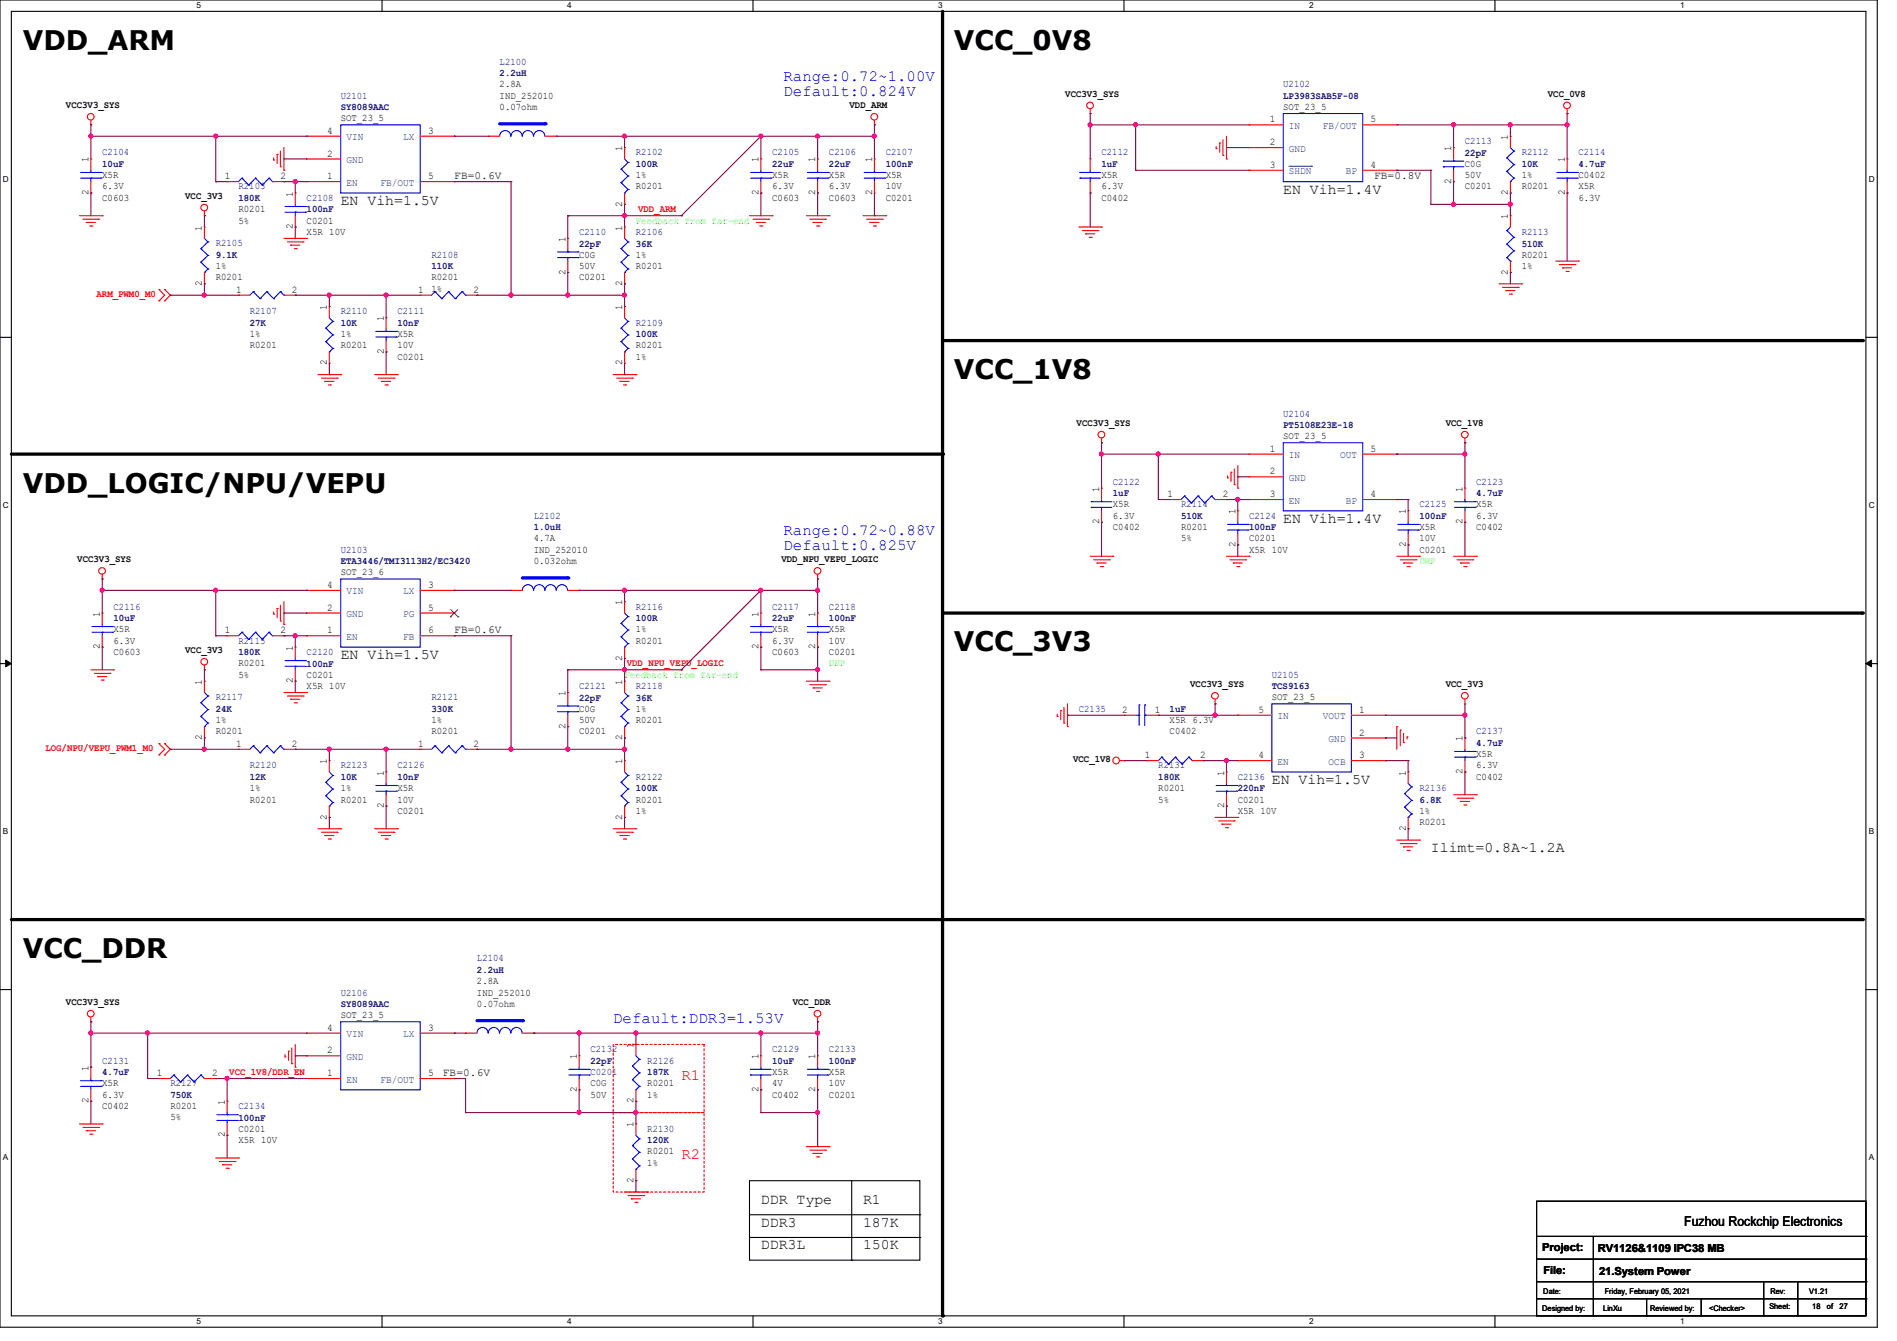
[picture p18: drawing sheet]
<svg xmlns="http://www.w3.org/2000/svg" width="297mm" height="210mm" viewBox="0 0 297 210" stroke-linecap="round" stroke-linejoin="round" font-family="sans-serif">
<defs><g id="words">
<g font-size="4.2">
<text x="3.6" y="7.8">VDD_ARM</text>
<text x="149.4" y="7.8">VCC_0V8</text>
<text x="149.4" y="59.4">VCC_1V8</text>
<text x="3.6" y="77.1">VDD_LOGIC/NPU/VEPU</text>
<text x="149.4" y="102">VCC_3V3</text>
<text x="3.6" y="150">VCC_DDR</text>
</g>
<g font-size="2.5" fill="#00f">
<text x="122.7" y="12.6">Range:0.72~1.00V</text>
<text x="122.7" y="15.1">Default:0.824V</text>
<text x="122.7" y="83.7">Range:0.72~0.88V</text>
<text x="122.7" y="86.2">Default:0.825V</text>
<text x="96" y="160.2">Default:DDR3=1.53V</text>
</g>
<g font-size="2.5" fill="#f00">
<text x="106.7" y="169.1">R1</text>
<text x="106.7" y="181.5">R2</text>
</g>
<g font-size="2.3">
<text x="53.3" y="32.1">EN Vih=1.5V</text>
<text x="200.9" y="30.3">EN Vih=1.4V</text>
<text x="200.9" y="81.9">EN Vih=1.4V</text>
<text x="53.3" y="103.2">EN Vih=1.5V</text>
<text x="199.1" y="122.8">EN Vih=1.5V</text>
<text x="224" y="133.4">Ilimt=0.8A~1.2A</text>
<text x="119.1" y="188.6">DDR Type</text>
<text x="135.1" y="188.6">R1</text>
<text x="119.1" y="192.1">DDR3</text>
<text x="119.1" y="195.7">DDR3L</text>
<text x="135.1" y="195.7">150K</text>
<text x="135.1" y="192.1">187K</text>
</g>
<text font-size="2.1" x="263.7" y="192">Fuzhou Rockchip Electronics</text>
<g font-size="1.7">
<text x="71.1" y="28.1">FB=0.6V</text>
<text x="215.1" y="28.1">FB=0.8V</text>
<text x="71.1" y="99.2">FB=0.6V</text>
<text x="69.3" y="168.5">FB=0.6V</text>
<text x="241.5" y="196">Project:</text>
<text x="250.1" y="196.1">RV1126&amp;1109 IPC38 MB</text>
<text x="241.6" y="199.5">File:</text>
<text x="250.4" y="199.7">21.System Power</text>
</g>
<g font-size="1.6" fill="#000080">
<text x="78.2" y="10.1">L2100</text>
<text x="78.2" y="11.9">2.2uH</text>
<text x="53.3" y="15.5">U2101</text>
<text x="53.3" y="17.3">SY8089AAC</text>
<text x="200.9" y="13.7">U2102</text>
<text x="200.9" y="15.5">LP3983SAB5F-08</text>
<text x="229.4" y="22.6">C2113</text>
<text x="16" y="24.3">C2104</text>
<text x="16" y="26.2">10uF</text>
<text x="37.3" y="29.7">R2103</text>
<text x="99.6" y="24.3">R2102</text>
<text x="99.6" y="26.2">100R</text>
<text x="120.9" y="24.3">C2105</text>
<text x="120.9" y="26.2">22uF</text>
<text x="129.8" y="24.3">C2106</text>
<text x="129.8" y="26.2">22uF</text>
<text x="138.7" y="24.3">C2107</text>
<text x="138.7" y="26.2">100nF</text>
<text x="172.5" y="24.3">C2112</text>
<text x="172.5" y="26.2">1uF</text>
<text x="229.4" y="24.4">22pF</text>
<text x="238.2" y="24.3">R2112</text>
<text x="238.2" y="26.2">10K</text>
<text x="247.1" y="24.3">C2114</text>
<text x="247.1" y="26.2">4.7uF</text>
<text x="37.3" y="31.5">180K</text>
<text x="48" y="31.5">C2108</text>
<text x="48" y="33.3">100nF</text>
<text x="33.8" y="38.6">R2105</text>
<text x="33.8" y="40.4">9.1K</text>
<text x="67.6" y="40.3">R2108</text>
<text x="90.7" y="36.8">C2110</text>
<text x="90.7" y="38.6">22pF</text>
<text x="99.6" y="36.8">R2106</text>
<text x="99.6" y="38.6">36K</text>
<text x="238.2" y="36.8">R2113</text>
<text x="238.2" y="38.6">510K</text>
<text x="67.6" y="42.2">110K</text>
<text x="39.1" y="49.2">R2107</text>
<text x="39.1" y="51.1">27K</text>
<text x="53.3" y="49.2">R2110</text>
<text x="53.3" y="51.1">10K</text>
<text x="62.2" y="49.2">C2111</text>
<text x="62.2" y="51.1">10nF</text>
<text x="99.6" y="51">R2109</text>
<text x="99.6" y="52.8">100K</text>
<text x="200.9" y="65.2">U2104</text>
<text x="200.9" y="67.1">PT5108E23E-18</text>
<text x="174.2" y="75.9">C2122</text>
<text x="174.2" y="77.7">1uF</text>
<text x="231.1" y="75.9">C2123</text>
<text x="231.1" y="77.7">4.7uF</text>
<text x="83.6" y="81.2">L2102</text>
<text x="83.6" y="83.1">1.0uH</text>
<text x="184.9" y="79.5">R2114</text>
<text x="184.9" y="81.3">510K</text>
<text x="195.6" y="81.2">C2124</text>
<text x="195.6" y="83.1">100nF</text>
<text x="222.2" y="79.5">C2125</text>
<text x="222.2" y="81.3">100nF</text>
<text x="53.3" y="86.6">U2103</text>
<text x="53.3" y="88.4">ETA3446/TMI3113H2/EC3420</text>
<text x="17.8" y="95.5">C2116</text>
<text x="99.6" y="95.5">R2116</text>
<text x="120.9" y="95.5">C2117</text>
<text x="129.8" y="95.5">C2118</text>
<text x="17.8" y="97.3">10uF</text>
<text x="37.3" y="100.8">R2115</text>
<text x="99.6" y="97.3">100R</text>
<text x="120.9" y="97.3">22uF</text>
<text x="129.8" y="97.3">100nF</text>
<text x="37.3" y="102.6">180K</text>
<text x="48" y="102.6">C2120</text>
<text x="48" y="104.4">100nF</text>
<text x="90.7" y="107.9">C2121</text>
<text x="99.6" y="107.9">R2118</text>
<text x="199.1" y="106.1">U2105</text>
<text x="199.1" y="107.9">TCS9163</text>
<text x="33.8" y="109.7">R2117</text>
<text x="33.8" y="111.5">24K</text>
<text x="67.6" y="109.7">R2121</text>
<text x="67.6" y="111.5">330K</text>
<text x="90.7" y="109.7">22pF</text>
<text x="99.6" y="109.7">36K</text>
<text x="168.9" y="111.5">C2135</text>
<text x="183.1" y="111.5">1uF</text>
<text x="231.1" y="115">C2137</text>
<text x="231.1" y="116.8">4.7uF</text>
<text x="39.1" y="120.4">R2120</text>
<text x="39.1" y="122.2">12K</text>
<text x="53.3" y="120.4">R2123</text>
<text x="53.3" y="122.2">10K</text>
<text x="62.2" y="120.4">C2126</text>
<text x="62.2" y="122.2">10nF</text>
<text x="99.6" y="122.1">R2122</text>
<text x="99.6" y="123.9">100K</text>
<text x="181.4" y="120.4">R2131</text>
<text x="181.4" y="122.2">180K</text>
<text x="193.8" y="122.1">C2136</text>
<text x="193.8" y="123.9">220nF</text>
<text x="222.2" y="123.9">R2136</text>
<text x="222.2" y="125.7">6.8K</text>
<text x="53.3" y="155.9">U2106</text>
<text x="74.7" y="150.6">L2104</text>
<text x="74.7" y="152.4">2.2uH</text>
<text x="53.3" y="157.7">SY8089AAC</text>
<text x="16" y="166.6">C2131</text>
<text x="92.5" y="164.8">C2132</text>
<text x="92.5" y="166.6">22pF</text>
<text x="101.3" y="166.6">R2126</text>
<text x="120.9" y="164.8">C2129</text>
<text x="120.9" y="166.6">10uF</text>
<text x="129.8" y="164.8">C2133</text>
<text x="129.8" y="166.6">100nF</text>
<text x="16" y="168.4">4.7uF</text>
<text x="26.7" y="170.1">R2127</text>
<text x="26.7" y="172">750K</text>
<text x="37.3" y="173.7">C2134</text>
<text x="92.5" y="168.4">C0201</text>
<text x="101.3" y="168.4">187K</text>
<text x="37.3" y="175.5">100nF</text>
<text x="101.3" y="177.2">R2130</text>
<text x="101.3" y="179.1">120K</text>
</g>
<g font-size="1.6">
<text x="10.3" y="16.9">VCC3V3_SYS</text>
<text x="78.2" y="15.5">IND_252010</text>
<text x="78.2" y="13.7">2.8A</text>
<text x="78.2" y="17.2">0.07ohm</text>
<text x="133" y="16.9">VDD_ARM</text>
<text x="166.8" y="15.2">VCC3V3_SYS</text>
<text x="200.9" y="17.2">SOT_23_5</text>
<text x="242.4" y="15.2">VCC_0V8</text>
<text x="51.2" y="21">4</text>
<text x="53.3" y="19">SOT_23_5</text>
<text x="67" y="21">3</text>
<text x="97.4" y="23.7" transform="rotate(-90 97.4 23.7)">1</text>
<text x="198.8" y="19.2">1</text>
<text x="198.8" y="22.7">2</text>
<text x="214.6" y="19.2">5</text>
<text x="227.2" y="23.7" transform="rotate(-90 227.2 23.7)">1</text>
<text x="236.1" y="21.9" transform="rotate(-90 236.1 21.9)">1</text>
<text x="13.8" y="25.4" transform="rotate(-90 13.8 25.4)">1</text>
<text x="16" y="27.9">X5R</text>
<text x="16" y="29.7">6.3V</text>
<text x="35.2" y="28.1">1</text>
<text x="43.9" y="28.1">2</text>
<text x="51.2" y="28.1">1</text>
<text x="51.2" y="24.5">2</text>
<text x="67" y="28.1">5</text>
<text x="99.6" y="29.7">R0201</text>
<text x="99.6" y="27.9">1%</text>
<text x="118.7" y="25.4" transform="rotate(-90 118.7 25.4)">1</text>
<text x="120.9" y="27.9">X5R</text>
<text x="120.9" y="29.7">6.3V</text>
<text x="127.6" y="25.4" transform="rotate(-90 127.6 25.4)">1</text>
<text x="129.8" y="27.9">X5R</text>
<text x="129.8" y="29.7">6.3V</text>
<text x="136.5" y="25.4" transform="rotate(-90 136.5 25.4)">1</text>
<text x="138.7" y="27.9">X5R</text>
<text x="138.7" y="29.7">10V</text>
<text x="172.5" y="29.7">6.3V</text>
<text x="172.5" y="27.9">X5R</text>
<text x="198.8" y="26.3">3</text>
<text x="214.6" y="26.3">4</text>
<text x="227.2" y="28.8" transform="rotate(-90 227.2 28.8)">2</text>
<text x="229.4" y="29.7">C0201</text>
<text x="229.4" y="26.1">C0G</text>
<text x="229.4" y="27.9">50V</text>
<text x="238.2" y="29.7">R0201</text>
<text x="238.2" y="27.9">1%</text>
<text x="245" y="25.4" transform="rotate(-90 245 25.4)">1</text>
<text x="247.1" y="27.9">C0402</text>
<text x="247.1" y="29.7">X5R</text>
<text x="13.8" y="30.6" transform="rotate(-90 13.8 30.6)">2</text>
<text x="16" y="31.5">C0603</text>
<text x="29" y="31.2">VCC_3V3</text>
<text x="37.3" y="33.2">R0201</text>
<text x="37.3" y="35">5%</text>
<text x="45.8" y="35.9" transform="rotate(-90 45.8 35.9)">2</text>
<text x="45.8" y="30.8" transform="rotate(-90 45.8 30.8)">1</text>
<text x="48" y="35">C0201</text>
<text x="97.4" y="32.3" transform="rotate(-90 97.4 32.3)">2</text>
<text x="118.7" y="30.6" transform="rotate(-90 118.7 30.6)">2</text>
<text x="120.9" y="31.5">C0603</text>
<text x="127.6" y="30.6" transform="rotate(-90 127.6 30.6)">2</text>
<text x="129.8" y="31.5">C0603</text>
<text x="136.5" y="30.6" transform="rotate(-90 136.5 30.6)">2</text>
<text x="138.7" y="31.5">C0201</text>
<text x="172.5" y="31.5">C0402</text>
<text x="236.1" y="34.3" transform="rotate(-90 236.1 34.3)">1</text>
<text x="236.1" y="30.6" transform="rotate(-90 236.1 30.6)">2</text>
<text x="245" y="30.6" transform="rotate(-90 245 30.6)">2</text>
<text x="247.1" y="31.5">6.3V</text>
<text x="31.6" y="36.1" transform="rotate(-90 31.6 36.1)">1</text>
<text x="48" y="36.8">X5R 10V</text>
<text x="88.5" y="37.9" transform="rotate(-90 88.5 37.9)">1</text>
<text x="90.7" y="40.3">C0G</text>
<text x="97.4" y="36.1" transform="rotate(-90 97.4 36.1)">1</text>
<text x="99.6" y="40.3">1%</text>
<text x="238.2" y="40.3">R0201</text>
<text x="31.6" y="44.8" transform="rotate(-90 31.6 44.8)">2</text>
<text x="33.8" y="43.9">R0201</text>
<text x="33.8" y="42.1">1%</text>
<text x="37" y="45.8">1</text>
<text x="45.7" y="45.8">2</text>
<text x="65.4" y="45.8">1</text>
<text x="67.6" y="43.9">R0201</text>
<text x="67.6" y="45.7">1%</text>
<text x="74.1" y="45.8">2</text>
<text x="88.5" y="43" transform="rotate(-90 88.5 43)">2</text>
<text x="90.7" y="43.9">C0201</text>
<text x="90.7" y="42.1">50V</text>
<text x="97.4" y="44.8" transform="rotate(-90 97.4 44.8)">2</text>
<text x="99.6" y="42.1">R0201</text>
<text x="236.1" y="43" transform="rotate(-90 236.1 43)">2</text>
<text x="238.2" y="42.1">1%</text>
<text x="39.1" y="52.8">1%</text>
<text x="51.2" y="48.6" transform="rotate(-90 51.2 48.6)">1</text>
<text x="53.3" y="52.8">1%</text>
<text x="60.1" y="50.3" transform="rotate(-90 60.1 50.3)">1</text>
<text x="62.2" y="52.8">X5R</text>
<text x="97.4" y="48.6" transform="rotate(-90 97.4 48.6)">1</text>
<text x="39.1" y="54.6">R0201</text>
<text x="51.2" y="57.2" transform="rotate(-90 51.2 57.2)">2</text>
<text x="53.3" y="54.6">R0201</text>
<text x="60.1" y="55.5" transform="rotate(-90 60.1 55.5)">2</text>
<text x="62.2" y="56.3">C0201</text>
<text x="62.2" y="54.6">10V</text>
<text x="97.4" y="57.2" transform="rotate(-90 97.4 57.2)">2</text>
<text x="99.6" y="54.6">R0201</text>
<text x="99.6" y="56.3">1%</text>
<text x="168.6" y="66.7">VCC3V3_SYS</text>
<text x="198.8" y="70.7">1</text>
<text x="200.9" y="68.8">SOT_23_5</text>
<text x="214.6" y="70.7">5</text>
<text x="226.4" y="66.7">VCC_1V8</text>
<text x="172.1" y="77" transform="rotate(-90 172.1 77)">1</text>
<text x="182.8" y="77.9">1</text>
<text x="191.5" y="77.9">2</text>
<text x="198.8" y="74.3">2</text>
<text x="198.8" y="77.9">3</text>
<text x="214.6" y="77.9">4</text>
<text x="229" y="77" transform="rotate(-90 229 77)">1</text>
<text x="172.1" y="82.1" transform="rotate(-90 172.1 82.1)">2</text>
<text x="174.2" y="83">C0402</text>
<text x="174.2" y="79.5">X5R</text>
<text x="174.2" y="81.2">6.3V</text>
<text x="184.9" y="83">R0201</text>
<text x="193.4" y="80.6" transform="rotate(-90 193.4 80.6)">1</text>
<text x="220.1" y="80.6" transform="rotate(-90 220.1 80.6)">1</text>
<text x="222.2" y="83">X5R</text>
<text x="229" y="82.1" transform="rotate(-90 229 82.1)">2</text>
<text x="231.1" y="83">C0402</text>
<text x="231.1" y="79.5">X5R</text>
<text x="231.1" y="81.2">6.3V</text>
<text x="12.1" y="88.1">VCC3V3_SYS</text>
<text x="83.6" y="86.6">IND_252010</text>
<text x="83.6" y="84.8">4.7A</text>
<text x="83.6" y="88.3">0.032ohm</text>
<text x="122.3" y="88.1">VDD_NPU_VEPU_LOGIC</text>
<text x="184.9" y="84.8">5%</text>
<text x="193.4" y="85.7" transform="rotate(-90 193.4 85.7)">2</text>
<text x="195.6" y="84.8">C0201</text>
<text x="195.6" y="86.6">X5R 10V</text>
<text x="220.1" y="85.7" transform="rotate(-90 220.1 85.7)">2</text>
<text x="222.2" y="86.6">C0201</text>
<text x="222.2" y="84.8">10V</text>
<text x="51.2" y="95.6">2</text>
<text x="51.2" y="92.1">4</text>
<text x="53.3" y="90.1">SOT_23_6</text>
<text x="67" y="92.1">3</text>
<text x="67" y="95.6">5</text>
<text x="97.4" y="94.8" transform="rotate(-90 97.4 94.8)">1</text>
<text x="15.6" y="101.7" transform="rotate(-90 15.6 101.7)">2</text>
<text x="15.6" y="96.6" transform="rotate(-90 15.6 96.6)">1</text>
<text x="17.8" y="99">X5R</text>
<text x="17.8" y="100.8">6.3V</text>
<text x="35.2" y="99.2">1</text>
<text x="43.9" y="99.2">2</text>
<text x="45.8" y="101.9" transform="rotate(-90 45.8 101.9)">1</text>
<text x="51.2" y="99.2">1</text>
<text x="67" y="99.2">6</text>
<text x="99.6" y="100.8">R0201</text>
<text x="99.6" y="99">1%</text>
<text x="118.7" y="101.7" transform="rotate(-90 118.7 101.7)">2</text>
<text x="118.7" y="96.6" transform="rotate(-90 118.7 96.6)">1</text>
<text x="120.9" y="99">X5R</text>
<text x="120.9" y="100.8">6.3V</text>
<text x="127.6" y="101.7" transform="rotate(-90 127.6 101.7)">2</text>
<text x="127.6" y="96.6" transform="rotate(-90 127.6 96.6)">1</text>
<text x="129.8" y="99">X5R</text>
<text x="129.8" y="100.8">10V</text>
<text x="17.8" y="102.6">C0603</text>
<text x="29" y="102.3">VCC_3V3</text>
<text x="31.6" y="107.2" transform="rotate(-90 31.6 107.2)">1</text>
<text x="37.3" y="104.3">R0201</text>
<text x="37.3" y="106.1">5%</text>
<text x="45.8" y="107" transform="rotate(-90 45.8 107)">2</text>
<text x="48" y="106.1">C0201</text>
<text x="48" y="107.9">X5R 10V</text>
<text x="97.4" y="107.2" transform="rotate(-90 97.4 107.2)">1</text>
<text x="97.4" y="103.5" transform="rotate(-90 97.4 103.5)">2</text>
<text x="120.9" y="102.6">C0603</text>
<text x="129.8" y="102.6">C0201</text>
<text x="186.3" y="107.6">VCC3V3_SYS</text>
<text x="226.4" y="107.6">VCC_3V3</text>
<text x="33.8" y="113.2">1%</text>
<text x="67.6" y="113.2">1%</text>
<text x="88.5" y="109" transform="rotate(-90 88.5 109)">1</text>
<text x="90.7" y="111.5">C0G</text>
<text x="90.7" y="113.2">50V</text>
<text x="99.6" y="113.2">R0201</text>
<text x="99.6" y="111.5">1%</text>
<text x="175.7" y="111.6">2</text>
<text x="180.8" y="111.6">1</text>
<text x="183.1" y="113.2">X5R 6.3V</text>
<text x="197" y="111.6">5</text>
<text x="199.1" y="109.7">SOT_23_5</text>
<text x="212.8" y="111.6">1</text>
<text x="31.6" y="115.9" transform="rotate(-90 31.6 115.9)">2</text>
<text x="33.8" y="115">R0201</text>
<text x="37" y="117">1</text>
<text x="45.7" y="117">2</text>
<text x="51.2" y="119.7" transform="rotate(-90 51.2 119.7)">1</text>
<text x="65.4" y="117">1</text>
<text x="67.6" y="115">R0201</text>
<text x="74.1" y="117">2</text>
<text x="88.5" y="114.1" transform="rotate(-90 88.5 114.1)">2</text>
<text x="90.7" y="115">C0201</text>
<text x="97.4" y="119.7" transform="rotate(-90 97.4 119.7)">1</text>
<text x="97.4" y="115.9" transform="rotate(-90 97.4 115.9)">2</text>
<text x="168" y="119.3">VCC_1V8</text>
<text x="179.2" y="118.7">1</text>
<text x="183.1" y="115">C0402</text>
<text x="187.9" y="118.7">2</text>
<text x="197" y="118.7">4</text>
<text x="212.8" y="118.7">3</text>
<text x="212.8" y="115.2">2</text>
<text x="229" y="116.1" transform="rotate(-90 229 116.1)">1</text>
<text x="231.1" y="118.6">X5R</text>
<text x="39.1" y="125.7">R0201</text>
<text x="39.1" y="123.9">1%</text>
<text x="53.3" y="125.7">R0201</text>
<text x="53.3" y="123.9">1%</text>
<text x="60.1" y="121.5" transform="rotate(-90 60.1 121.5)">1</text>
<text x="62.2" y="123.9">X5R</text>
<text x="62.2" y="125.7">10V</text>
<text x="99.6" y="125.7">R0201</text>
<text x="181.4" y="123.9">R0201</text>
<text x="181.4" y="125.7">5%</text>
<text x="191.6" y="121.5" transform="rotate(-90 191.6 121.5)">1</text>
<text x="193.8" y="125.7">C0201</text>
<text x="220.1" y="121.5" transform="rotate(-90 220.1 121.5)">1</text>
<text x="229" y="121.2" transform="rotate(-90 229 121.2)">2</text>
<text x="231.1" y="122.1">C0402</text>
<text x="231.1" y="120.4">6.3V</text>
<text x="51.2" y="128.4" transform="rotate(-90 51.2 128.4)">2</text>
<text x="60.1" y="126.6" transform="rotate(-90 60.1 126.6)">2</text>
<text x="62.2" y="127.5">C0201</text>
<text x="97.4" y="128.4" transform="rotate(-90 97.4 128.4)">2</text>
<text x="99.6" y="127.5">1%</text>
<text x="191.6" y="126.6" transform="rotate(-90 191.6 126.6)">2</text>
<text x="193.8" y="127.5">X5R 10V</text>
<text x="220.1" y="130.1" transform="rotate(-90 220.1 130.1)">2</text>
<text x="222.2" y="129.2">R0201</text>
<text x="222.2" y="127.5">1%</text>
<text x="74.7" y="155.9">IND_252010</text>
<text x="74.7" y="154.1">2.8A</text>
<text x="10.3" y="157.4">VCC3V3_SYS</text>
<text x="51.2" y="161.4">4</text>
<text x="53.3" y="159.5">SOT_23_5</text>
<text x="67" y="161.4">3</text>
<text x="74.7" y="157.7">0.07ohm</text>
<text x="124.1" y="157.4">VCC_DDR</text>
<text x="13.8" y="167.7" transform="rotate(-90 13.8 167.7)">1</text>
<text x="51.2" y="165">2</text>
<text x="90.3" y="165.9" transform="rotate(-90 90.3 165.9)">1</text>
<text x="99.2" y="164.1" transform="rotate(-90 99.2 164.1)">1</text>
<text x="118.7" y="165.9" transform="rotate(-90 118.7 165.9)">1</text>
<text x="127.6" y="165.9" transform="rotate(-90 127.6 165.9)">1</text>
<text x="13.8" y="172.8" transform="rotate(-90 13.8 172.8)">2</text>
<text x="16" y="173.7">C0402</text>
<text x="16" y="170.1">X5R</text>
<text x="16" y="171.9">6.3V</text>
<text x="24.6" y="168.5">1</text>
<text x="26.7" y="173.7">R0201</text>
<text x="33.2" y="168.5">2</text>
<text x="35.2" y="173" transform="rotate(-90 35.2 173)">1</text>
<text x="51.2" y="168.5">1</text>
<text x="67" y="168.5">5</text>
<text x="90.3" y="171" transform="rotate(-90 90.3 171)">2</text>
<text x="92.5" y="170.1">C0G</text>
<text x="92.5" y="171.9">50V</text>
<text x="99.2" y="172.8" transform="rotate(-90 99.2 172.8)">2</text>
<text x="101.3" y="170.1">R0201</text>
<text x="101.3" y="171.9">1%</text>
<text x="118.7" y="171" transform="rotate(-90 118.7 171)">2</text>
<text x="120.9" y="171.9">C0402</text>
<text x="120.9" y="168.4">X5R</text>
<text x="120.9" y="170.1">4V</text>
<text x="127.6" y="171" transform="rotate(-90 127.6 171)">2</text>
<text x="129.8" y="171.9">C0201</text>
<text x="129.8" y="168.4">X5R</text>
<text x="129.8" y="170.1">10V</text>
<text x="26.7" y="175.5">5%</text>
<text x="35.2" y="178.1" transform="rotate(-90 35.2 178.1)">2</text>
<text x="37.3" y="177.2">C0201</text>
<text x="37.3" y="179">X5R 10V</text>
<text x="99.2" y="176.6" transform="rotate(-90 99.2 176.6)">1</text>
<text x="99.2" y="185.2" transform="rotate(-90 99.2 185.2)">2</text>
<text x="101.3" y="180.8">R0201</text>
<text x="101.3" y="182.6">1%</text>
</g>
<g font-size="1.6" fill="#004080">
<text x="54.2" y="22">VIN</text>
<text x="63.1" y="22">LX</text>
<text x="201.8" y="20.2">IN</text>
<text x="201.8" y="23.7">GND</text>
<text x="207.1" y="20.2">FB/OUT</text>
<text x="54.2" y="29.1">EN</text>
<text x="54.2" y="25.5">GND</text>
<text x="59.6" y="29.1">FB/OUT</text>
<text x="201.8" y="27.3">SHDN</text>
<text x="210.7" y="27.3">BP</text>
<text x="201.8" y="71.8">IN</text>
<text x="209.8" y="71.8">OUT</text>
<text x="201.8" y="75.3">GND</text>
<text x="201.8" y="78.9">EN</text>
<text x="210.7" y="78.9">BP</text>
<text x="54.2" y="93.1">VIN</text>
<text x="63.1" y="93.1">LX</text>
<text x="54.2" y="100.2">EN</text>
<text x="54.2" y="96.6">GND</text>
<text x="63.1" y="96.6">PG</text>
<text x="63.1" y="100.2">FB</text>
<text x="200" y="112.7">IN</text>
<text x="207.1" y="112.7">VOUT</text>
<text x="200" y="119.8">EN</text>
<text x="208" y="119.8">OCB</text>
<text x="208" y="116.2">GND</text>
<text x="54.2" y="166">GND</text>
<text x="54.2" y="162.4">VIN</text>
<text x="63.1" y="162.4">LX</text>
<text x="54.2" y="169.5">EN</text>
<text x="59.6" y="169.5">FB/OUT</text>
</g>
<g font-size="1.6" fill="#0f0">
<text x="99.6" y="35">Feedback from far-end</text>
<text x="222.2" y="88.3">DNP</text>
<text x="97.8" y="106.1">Feedback from far-end</text>
<text x="129.8" y="104.3">DNP</text>
</g>
<g font-size="1.6" fill="#f00">
<text x="99.9" y="33.2">VDD_ARM</text>
<text x="15.1" y="46.4">ARM_PWM0_M0</text>
<text x="98.1" y="104.3">VDD_NPU_VEPU_LOGIC</text>
<text x="7.1" y="117.6">LOG/NPU/VEPU_PWM1_M0</text>
<text x="35.9" y="168.4">VCC_1V8/DDR_EN</text>
</g>
<g font-size="1.3">
<text x="30.8" y="1.3">5</text>
<text x="88.8" y="1.3">4</text>
<text x="146.9" y="1.3">3</text>
<text x="205" y="1.3">2</text>
<text x="263.1" y="1.3">1</text>
<text x=".5" y="28.4">D</text>
<text x="292.6" y="28.4">D</text>
<text x=".5" y="79.5">C</text>
<text x="292.6" y="79.5">C</text>
<text x=".5" y="130.6">B</text>
<text x="292.6" y="130.6">B</text>
<text x=".5" y="181.7">A</text>
<text x="292.6" y="181.7">A</text>
<text x="30.8" y="207.4">5</text>
<text x="88.8" y="207.4">4</text>
<text x="146.9" y="207.4">3</text>
<text x="205" y="207.4">2</text>
<text x="263.1" y="207.4">1</text>
</g>
<g font-size="1.2">
<text x="241.6" y="202.6">Date:</text>
<text x="251.2" y="202.6">Friday, February 05, 2021</text>
<text x="277.2" y="202.6">Rev:</text>
<text x="283.2" y="202.6">V1.21</text>
<text x="241.5" y="205.3">Designed by:</text>
<text x="251" y="205.3">LinXu</text>
<text x="258.4" y="205.3">Reviewed by:</text>
<text x="267.6" y="205.3">&lt;Checker&gt;</text>
<text x="277" y="205.1">Sheet:</text>
<text x="283.8" y="205.1">18</text>
<text x="286" y="205.1">of</text>
<text x="288" y="205.1">27</text>
</g>
</g></defs>
<path d="M0 0h293.9v207.9h-293.9zM1.8 1.8h290.3v204.3h-290.3z" fill="none" stroke="#000" stroke-width=".17"/>
<g fill="#fff">
<path d="M30.8 .2h.7v1.4h-.7z"/>
<path d="M30.8 206.2h.7v1.4h-.7z"/>
</g>
<path d="M59.8 0v1.8M59.8 206.1v1.8" fill="none" stroke="#000" stroke-width=".17"/>
<g fill="#fff">
<path d="M88.8 .2h.7v1.4h-.7z"/>
<path d="M88.8 206.2h.7v1.4h-.7z"/>
</g>
<path d="M117.9 0v1.8M117.9 206.1v1.8" fill="none" stroke="#000" stroke-width=".17"/>
<g fill="#fff">
<path d="M146.9 .2h.7v1.4h-.7z"/>
<path d="M146.9 206.2h.7v1.4h-.7z"/>
</g>
<path d="M176 0v1.8M176 206.1v1.8" fill="none" stroke="#000" stroke-width=".17"/>
<g fill="#fff">
<path d="M205 .2h.7v1.4h-.7z"/>
<path d="M205 206.2h.7v1.4h-.7z"/>
</g>
<path d="M234.1 0v1.8M234.1 206.1v1.8" fill="none" stroke="#000" stroke-width=".17"/>
<g fill="#fff">
<path d="M263.1 .2h.6v1.4h-.6z"/>
<path d="M263.1 206.2h.6v1.4h-.6z"/>
<path d="M.5 27.3h.9v1.4h-.9z"/>
<path d="M292.6 27.3h.9v1.4h-.9z"/>
<path d="M.5 78.4h.9v1.4h-.9z"/>
<path d="M292.6 78.4h.9v1.4h-.9z"/>
</g>
<path d="M0 52.8h1.8M292.1 52.8h1.8" fill="none" stroke="#000" stroke-width=".17"/>
<g fill="#fff">
<path d="M.5 129.5h.8v1.4h-.8z"/>
<path d="M292.6 129.5h.8v1.4h-.8z"/>
</g>
<path d="M0 103.9h1.8M292.1 103.9h1.8" fill="none" stroke="#000" stroke-width=".17"/>
<path d="M.9 103.4l.9 .5-.9 .5zM292.1 103.9l.9-.5v1z" fill="#000" stroke="#000" stroke-width=".16"/>
<g fill="#fff">
<path d="M.5 180.5h.8v1.4h-.8z"/>
<path d="M292.6 180.5h.8v1.4h-.8z"/>
</g>
<g fill="none" stroke="#000" stroke-width=".17">
<path d="M0 155h1.8M292.1 155h1.8M117.3 184.9h26.7v12.5h-26.7zM117.3 190.2h26.7M117.3 193.8h26.7M133.3 197.4h.1M133.3 184.9v12.5M144 190.2h.1M144 193.8h.1M240.6 188.1h51.5v18h-51.5zM240.6 193.6h51.5M240.6 197.2h51.5"/>
<path d="M249.5 193.6v12.5M292.1 193.6h.1M292.1 197.2h.1M240.6 200.7h51.5M240.6 203.4h51.5M249.5 206.1h.1M257.8 206.1h.1M257.8 203.4v2.7M266.4 206.1h.1M266.4 203.4v2.7M276.1 206.1h.1M276.1 200.7v5.4"/>
<path d="M281.5 206.1h.1M281.5 200.7v5.4M292.1 200.7h.1M292.1 203.4h.1"/>
</g>
<path d="M96 163.6h14.2v10.6h-14.2zM96 174.2h14.2v12.5h-14.2z" fill="none" stroke="#f00" stroke-width=".17" stroke-dasharray=".3 .3"/>
<path d="M147.6 1.8v204.3M147.6 53.3h144M1.8 71.1h145.8M147.6 96h144M1.8 144h289.8" fill="none" stroke="#000" stroke-width=".51"/>
<g fill="#000">
<circle cx="291.6" cy="53.3" r=".25"/>
<circle cx="147.6" cy="71.1" r=".25"/>
<circle cx="291.6" cy="96" r=".25"/>
<circle cx="147.6" cy="144" r=".25"/>
<circle cx="291.6" cy="144" r=".25"/>
<circle cx="147.6" cy="206.1" r=".25"/>
</g>
<g fill="none" stroke="#f00" stroke-width=".17">
<path d="M14.2 19.6h.1M14.2 18.8v.8M136.9 19.6h.1M136.9 18.8v.8M170.7 17.8h.1M170.7 17.1v.7M195.6 19.6h.1M195.6 19.6h5.3M213.4 19.6h5.3M218.7 19.6h.1M245.4 17.8h.1M245.4 17.1v.7"/>
<path d="M12.4 33.8h3.6M13 34.3h2.5M13.5 34.8h.1M13.5 34.8h1.4M14.1 35.4h.3M14.2 24.9h.1M14.2 30.2h.1M14.2 24.9v1.8M14.2 28.4v1.8M14.4 35.4h.1M15.5 34.3h.1M16 33.8h.1"/>
<path d="M32 33.8h.1M32 33.1v.7M35.6 28.4h.1M35.6 28.4h1.7M42.7 28.4h1.7M42.8 25.1h.1M42.8 24.7v.4M43.4 24.2h.1M43.4 24.2v1.4M43.9 26.1h.1M43.9 23.7v2.4M44.4 26.7h.1"/>
<path d="M44.4 28.4h.1M44.4 23.1v3.6M44.4 37.3h3.6M45 37.9h2.5M45.5 38.4h.1M45.5 38.4h1.4M46.1 38.9h.3M46.2 30.2h.1M46.2 35.6h.1M46.2 30.2v1.8M46.2 33.8v1.8M46.4 38.9h.1"/>
<path d="M47.5 37.9h.1M48 37.3h.1M117.3 33.8h3.6M117.9 34.3h2.5M118.4 34.8h.1M118.4 34.8h1.4M119 35.4h.3M119.3 35.4h.1M120.4 34.3h.1M120.9 33.8h.1M126.2 33.8h3.6M126.8 34.3h2.4"/>
<path d="M127.3 34.8h.1M127.3 34.8h1.4M127.8 35.4h.4M128.2 35.4h.1M129.2 34.3h.1M129.8 33.8h.1M135.1 33.8h3.6M135.7 34.3h2.4M136.2 34.8h.1M136.2 34.8h1.4M136.7 35.4h.4M137.1 35.4h.1"/>
<path d="M138.1 34.3h.1M138.7 33.8h.1M168.9 35.6h3.6M169.5 36.1h2.4M170 36.6h.1M170 36.6h1.4M170.5 37.2h.4M170.9 37.2h.1M171.9 36.1h.1M172.5 35.6h.1M190.4 23.3h.1M190.4 22.9v.4"/>
<path d="M191 22.4h.1M191 22.4v1.4M191.5 24.3h.1M191.5 21.9v2.4M192 24.9h.1M192 21.3v3.6M195.6 23.1h.1M195.6 26.7h.1M195.6 23.1h5.3M195.6 26.7h5.3M213.4 26.7h5.3M218.7 26.7h.1"/>
<path d="M227.6 23.1h.1M227.6 28.4h.1M227.6 23.1v1.8M227.6 26.7v1.7M236.5 33.8h.1M236.5 33.8v1.8M24.9 45.3h.1M24.9 47.1h.1M24.9 45.3l.9 .9-.9 .9M25.8 47.1h.1M25.8 45.3h.1M25.8 45.3l.9 .9-.9 .9"/>
<path d="M49.8 58.7h3.5M50.3 59.2h2.5M50.8 59.7h.1M50.8 59.7h1.5M52.8 59.2h.1M53.3 58.7h.1M58.7 58.7h3.5M59.2 59.2h2.5M59.7 59.7h.1M59.7 59.7h1.5M61.7 59.2h.1M62.2 58.7h.1"/>
<path d="M96 58.7h3.6M96.6 59.2h2.4M97.1 59.7h.1M97.1 59.7h1.4M97.8 48h.1M97.8 56.9h.1M97.8 48v1.8M97.8 55.1v1.8M99 59.2h.1M99.6 58.7h.1M234.7 44.4h3.6M235.2 45h2.5"/>
<path d="M235.8 45.5h.1M235.8 45.5h1.4M236.3 46.1h.3M236.5 42.7h.1M236.5 40.9v1.8M236.6 46.1h.1M237.7 45h.1M238.3 44.4h.1M243.6 40.9h3.5M244.1 41.4h2.5M244.6 42h.1M244.6 42h1.5"/>
<path d="M245.2 42.5h.3M245.5 42.5h.1M246.6 41.4h.1M247.1 40.9h.1M51.4 60.3h.3M51.7 60.3h.1M60.3 60.3h.3M60.6 60.3h.1M97.6 60.3h.4M98 60.3h.1M172.5 69.3h.1M172.5 76.5h.1"/>
<path d="M172.5 68.6v.7M172.5 76.5v1.7M192.2 74.8h.1M192.2 74.5v.3M192.7 74h.1M192.7 74v1.4M193.3 75.9h.1M193.3 73.4v2.5M193.8 76.5h.1M193.8 72.9v3.6M195.6 71.1h.1M195.6 74.7h.1"/>
<path d="M195.6 78.2h.1M195.6 71.1h5.3M195.6 74.7h5.3M195.6 78.2h5.3M213.4 71.1h5.3M213.4 78.2h5.3M218.7 78.2h.1M218.7 71.1h.1M229.4 69.3h.1M229.4 68.6v.7M16 90.7h.1M16 90v.7"/>
<path d="M42.8 96.2h.1M42.8 95.8v.4M43.4 95.3h.1M43.4 95.3v1.4M43.9 97.2h.1M43.9 94.8v2.4M44.4 97.8h.1M44.4 94.2v3.6M48 99.6h.1M48 96h.1M48 92.5h.1M48 99.6h5.3"/>
<path d="M48 96h5.3M48 92.5h5.3M65.8 99.6h5.3M65.8 96h5.3M65.8 92.5h5.3M71.1 92.5h.1M71.1 96h.1M71.1 99.6h.1M128 90.7h.1M128 90v.7M170.7 87.1h3.5M171.2 87.7h2.5"/>
<path d="M171.7 88.2h.1M171.7 88.2h1.5M172.3 88.7h.3M172.5 81.8h.1M172.5 80v1.8M172.6 88.7h.1M173.7 87.7h.1M174.2 87.1h.1M192 87.1h3.6M192.6 87.7h2.4M193.1 88.2h.1M193.1 88.2h1.4"/>
<path d="M193.6 88.7h.4M194 88.7h.1M195 87.7h.1M195.6 87.1h.1M218.7 87.1h3.5M219.2 87.7h2.5M219.8 88.2h.1M219.8 88.2h1.4M220.3 88.7h.3M220.6 88.7h.1M221.7 87.7h.1M222.2 87.1h.1"/>
<path d="M227.6 87.1h3.5M228.1 87.7h2.5M228.6 88.2h.1M228.6 88.2h1.5M229.2 88.7h.3M229.5 88.7h.1M230.6 87.7h.1M231.1 87.1h.1M14.2 104.9h3.6M14.8 105.5h2.4M15.3 106h.1M15.3 106h1.4"/>
<path d="M15.8 106.5h.4M16.2 106.5h.1M17.2 105.5h.1M17.8 104.9h.1M24.9 116.5h.1M24.9 118.2h.1M24.9 116.5l.9 .8-.9 .9M25.8 118.2h.1M25.8 116.5h.1M25.8 116.5l.9 .8-.9 .9M32 104.9h.1M32 104.2v.7"/>
<path d="M44.4 108.5h3.6M45 109h2.5M45.5 109.5h.1M45.5 109.5h1.4M46.1 110.1h.3M46.2 101.3h.1M46.2 106.7h.1M46.2 101.3v1.8M46.2 104.9v1.8M46.4 110.1h.1M47.5 109h.1M48 108.5h.1"/>
<path d="M88.9 108.5h.1M88.9 113.8h.1M88.9 108.5v1.7M88.9 112v1.8M126.2 106.7h3.6M126.8 107.2h2.4M127.3 107.7h.1M127.3 107.7h1.4M127.8 108.3h.4M128.2 108.3h.1M129.2 107.2h.1M129.8 106.7h.1"/>
<path d="M165.5 112.2h.1M165.5 111.8v.4M166.1 111.3h.1M166.1 111.3v1.4M166.6 113.2h.1M166.6 110.8v2.4M167.1 113.8h.1M167.1 110.2v3.6M175.3 119.1h.7M176 119.1h.1M176 112h.1M176 112h1.8"/>
<path d="M179.6 112h1.8M181.4 112h.1M190.2 110.2h.1M190.2 109.5v.7M218.7 113.8h.1M218.7 113.8v3.5M219.2 114.3h.1M219.2 114.3v2.5M219.8 116.3h.1M219.8 114.9v1.4M220.3 115.4h.1M220.3 115.4v.3"/>
<path d="M229.4 110.2h.1M229.4 115.6h.1M229.4 109.5v.7M229.4 115.6v1.7M229.4 119.1v1.8M49.8 129.8h3.5M50.3 130.3h2.5M50.8 130.9h.1M50.8 130.9h1.5M51.4 131.4h.3M51.7 131.4h.1M52.8 130.3h.1"/>
<path d="M53.3 129.8h.1M58.7 129.8h3.5M59.2 130.3h2.5M59.7 130.9h.1M59.7 130.9h1.5M60.3 131.4h.3M60.5 120.9h.1M60.5 126.2h.1M60.5 120.9v1.8M60.5 124.5v1.7M60.6 131.4h.1M61.7 130.3h.1"/>
<path d="M62.2 129.8h.1M96 129.8h3.6M96.6 130.3h2.4M97.1 130.9h.1M97.1 130.9h1.4M97.6 131.4h.4M98 131.4h.1M99 130.3h.1M99.6 129.8h.1M190.2 128h3.6M190.8 128.6h2.5M191.3 129.1h.1"/>
<path d="M191.3 129.1h1.4M191.9 129.6h.3M192.2 129.6h.1M193.3 128.6h.1M193.8 128h.1M218.7 131.6h3.5M219.2 132.1h2.5M219.8 132.6h.1M219.8 132.6h1.4M220.3 133.2h.3M220.6 133.2h.1M221.7 132.1h.1"/>
<path d="M222.2 131.6h.1M227.6 124.5h3.5M228.1 125h2.5M228.6 125.5h.1M228.6 125.5h1.5M229.2 126.1h.3M229.4 120.9h.1M229.5 126.1h.1M230.6 125h.1M231.1 124.5h.1M14.2 159.3v.7M128 159.3v.7"/>
<path d="M12.4 176h3.6M13 176.6h2.5M13.5 177.1h.1M13.5 177.1h1.4M14.1 177.6h.3M14.2 160h.1M14.4 177.6h.1M15.5 176.6h.1M16 176h.1M24.9 168.9h.1M24.9 168.9h1.8M32 168.9h1.8"/>
<path d="M33.8 168.9h.1M44.6 165.5h.1M44.6 165.2v.3M45.2 164.6h.1M45.2 164.6v1.5M45.7 166.6h.1M45.7 164.1v2.5M46.2 167.1h.1M46.2 163.6v3.5M48 168.9h.1M48 165.4h.1M48 161.8h.1"/>
<path d="M48 168.9h5.3M48 165.4h5.3M48 161.8h5.3M65.8 168.9h5.3M65.8 161.8h5.3M71.1 161.8h.1M71.1 168.9h.1M119.1 165.4h.1M119.1 170.7h.1M119.1 165.4v1.7M119.1 168.9v1.8M126.2 179.6h3.6"/>
<path d="M128 160h.1M129.8 179.6h.1M33.8 181.4h3.5M34.3 181.9h2.5M34.8 182.4h.1M34.8 182.4h1.5M35.4 183h.3M35.7 183h.1M36.8 181.9h.1M37.3 181.4h.1M97.8 186.7h3.5M98.3 187.2h2.5"/>
<path d="M98.8 187.7h.1M98.8 187.7h1.5M99.4 188.3h.3M99.7 188.3h.1M100.8 187.2h.1M101.3 186.7h.1M126.8 180.1h2.4M127.3 180.6h.1M127.3 180.6h1.4M127.8 181.2h.4M128.2 181.2h.1M129.2 180.1h.1"/>
<circle cx="14.2" cy="18.3" r=".52"/>
<circle cx="136.9" cy="18.3" r=".52"/>
<circle cx="170.7" cy="16.5" r=".52"/>
<circle cx="245.4" cy="16.5" r=".52"/>
<circle cx="32" cy="32.5" r=".52"/>
<circle cx="172.5" cy="68.1" r=".52"/>
<circle cx="229.4" cy="68.1" r=".52"/>
<circle cx="16" cy="89.4" r=".52"/>
<circle cx="128" cy="89.4" r=".52"/>
<circle cx="32" cy="103.6" r=".52"/>
<circle cx="174.7" cy="119.1" r=".52"/>
<circle cx="190.2" cy="109" r=".52"/>
<circle cx="229.4" cy="109" r=".52"/>
<circle cx="14.2" cy="158.7" r=".52"/>
<circle cx="128" cy="158.8" r=".52"/>
</g>
<g fill="none" stroke="#00f" stroke-width=".17">
<path d="M200.9 17.8h12.5v10.6h-12.5zM12.6 27.9h3.2M12.6 27h3.2M14.2 27h.1M14.2 27.9h.1M14.2 26.7v.3M14.2 27.9v.5M15.8 27.9h.1M15.8 27h.1M37.9 27.9h.1M37.9 27.9l-.6 .5M37.9 27.9l1 1.1"/>
<path d="M38.9 29h.1M40 27.9h.1M40 27.9l-1.1 1.1M40 27.9l1.1 1.1M41.1 29h.1M42.1 27.9h.1M42.1 27.9l-1 1.1M42.1 27.9l.6 .5M42.7 28.4h.1M44.6 33.2h3.2M44.6 32.3h3.2M46.2 32.3h.1"/>
<path d="M46.2 33.2h.1M46.2 32v.3M46.2 33.2v.6M47.8 33.2h.1M47.8 32.3h.1M226 26.1h.1M226 25.2h.1M226 26.1h3.2M226 25.2h3.2M227.6 25.2h.1M227.6 26.1h.1M227.6 24.9v.3"/>
<path d="M227.6 26.1v.6M235.9 36.1h.1M235.9 38.2h.1M235.9 36.1l1.1 1.1M235.9 38.2l1.1 1.1M236.5 35.6l-.6 .5M237 37.2h.1M237 39.3h.1M237 37.2l-1.1 1M237 39.3l-1.1 1M97.2 51.4h.1M97.2 53.5h.1"/>
<path d="M97.2 51.4l1.1 1.1M97.2 53.5l1.1 1.1M97.8 55.1h.1M97.8 49.8l.5 .5M98.3 50.3h.1M98.3 52.5h.1M98.3 54.6h.1M98.3 50.3l-1.1 1.1M98.3 52.5l-1.1 1M98.3 54.6l-.5 .5M235.9 40.3h.1M235.9 40.3l.6 .6"/>
<path d="M236.5 40.9h.1M170.9 79.5h.1M170.9 78.6h.1M170.9 79.5h3.2M170.9 78.6h3.2M172.5 78.6h.1M172.5 79.5h.1M172.5 78.2v.4M172.5 79.5v.5M200.9 69.3h12.5v10.7h-12.5zM53.3 90.7h12.5v10.6h-12.5zM81.8 92.5a.87 .87 0 0 1 .9-.9 .87 .87 0 0 1 .8 .9"/>
<path d="M83.6 92.5a.87 .87 0 0 1 .8-.9 .87 .87 0 0 1 .9 .9M85.3 92.5a.87 .87 0 0 1 .9-.9 .87 .87 0 0 1 .9 .9M87.1 92.5a.87 .87 0 0 1 .9-.9 .87 .87 0 0 1 .9 .9M44.6 104.4h3.2M44.6 103.5h3.2M46.2 103.5h.1M46.2 104.4h.1M46.2 103.1v.4M46.2 104.4v.5M47.8 104.4h.1M47.8 103.5h.1M87.3 111.5h3.2"/>
<path d="M87.3 110.6h3.2M88.9 110.6h.1M88.9 111.5h.1M88.9 110.2v.4M88.9 111.5v.5M90.5 111.5h.1M90.5 110.6h.1M177.8 112h.6M178.4 110.4h.1M178.4 112h.1M178.4 110.4v3.2M179.2 112h.1"/>
<path d="M179.2 110.4h.1M179.2 112h.4M179.2 110.4v3.2M227.8 118.6h3.2M227.8 117.7h3.2M229.4 117.7h.1M229.4 118.6h.1M229.4 117.3v.4M229.4 118.6v.5M231 118.6h.1M231 117.7h.1M58.8 123.9h3.3"/>
<path d="M58.8 123h3.3M60.5 123h.1M60.5 123.9h.1M60.5 122.7v.3M60.5 123.9v.6M62.1 123.9h.1M62.1 123h.1M27.2 168.4h.1M27.2 168.4l-.5 .5M27.2 168.4l1.1 1.1M28.3 169.5h.1M29.3 168.4h.1"/>
<path d="M29.3 168.4l-1 1.1M29.3 168.4l1.1 1.1M30.4 169.5h.1M31.5 168.4h.1M31.5 168.4l-1.1 1.1M31.5 168.4l.5 .5M32 168.9h.1M53.3 160h12.5v10.7h-12.5zM117.5 168.4h.1M117.5 167.5h.1M117.5 168.4h3.2M117.5 167.5h3.2"/>
<path d="M119.1 167.5h.1M119.1 168.4h.1M119.1 167.1v.4M119.1 168.4v.5"/>
</g>
<path d="M70.5 96.6h.1M70.6 95.5l1.1 1.1M71.7 95.5l-1.2 1.1M71.7 96.6h.1" fill="none" stroke="#804000" stroke-width=".16"/>
<path d="M201.8 26h3.6M205.4 26h.1" fill="none" stroke="#004080" stroke-width=".16"/>
<path d="M81.8 90.5h7.1" fill="none" stroke="#00f" stroke-width=".51"/>
<circle cx="88.9" cy="90.5" r=".25" fill="#00f"/>
<g fill="none" stroke="#f00" stroke-width=".17">
<path d="M48 28.4h.1M48 24.9h.1M48 21.3h.1M48 28.4h5.3M48 24.9h5.3M48 21.3h5.3M65.8 28.4h5.3M65.8 21.3h5.3M71.1 21.3h.1M71.1 28.4h.1M88.9 37.3h.1M88.9 37.3v1.8"/>
<path d="M119.1 24.9h.1M119.1 30.2h.1M119.1 24.9v1.8M119.1 28.4v1.8M136.9 24.9h.1M136.9 30.2h.1M136.9 24.9v1.8M136.9 28.4v1.8M170.7 24.9h.1M170.7 30.2h.1M170.7 24.9v1.8M170.7 28.4v1.8"/>
<path d="M236.5 21.3h.1M236.5 30.2h.1M236.5 21.3v1.8M236.5 28.4v1.8M60.5 49.8h.1M60.5 55.1h.1M60.5 49.8v1.8M60.5 53.3v1.8M65.8 46.2h.1M65.8 46.2h1.8M72.9 46.2h1.8M74.7 46.2h.1"/>
<path d="M88.9 42.7h.1M88.9 40.9v1.8M229.4 76.5h.1M229.4 76.5v1.7M35.6 99.6h.1M35.6 99.6h1.7M42.7 99.6h1.7M44.4 99.6h.1M80 92.5h.1M80 92.5h1.8M88.9 92.5h1.8M90.7 92.5h.1"/>
<path d="M97.8 94.2h.1M97.8 94.2v1.8M119.1 96h.1M119.1 96v1.8M119.1 99.6v1.7M128 96h.1M128 96v1.8M128 99.6v1.7M229.4 81.8h.1M229.4 80v1.8M37.3 117.3h.1M37.3 117.3h1.8"/>
<path d="M44.4 117.3h1.8M46.2 117.3h.1M97.8 103.1h.1M97.8 101.3v1.8M119.1 101.3h.1M128 101.3h.1M179.6 119.1h.1M179.6 119.1h1.8M186.7 119.1h1.8M188.5 119.1h.1M192 120.9h.1M192 126.2h.1"/>
<path d="M192 120.9v1.8M192 124.5v1.7M128 165.4h.1M128 170.7h.1M128 165.4v1.7M128 168.9v1.8"/>
</g>
<g fill="none" stroke="#00f" stroke-width=".17">
<path d="M53.3 19.6h12.5v10.6h-12.5zM87.3 39.5h3.2M88.9 39.5h.1M88.9 39.1v.4M90.5 39.5h.1M117.5 27.9h3.2M117.5 27h3.2M119.1 27h.1M119.1 27.9h.1M119.1 26.7v.3M119.1 27.9v.5M120.7 27.9h.1"/>
<path d="M120.7 27h.1M135.3 27.9h3.2M135.3 27h3.2M136.9 27h.1M136.9 27.9h.1M136.9 26.7v.3M136.9 27.9v.5M138.5 27.9h.1M138.5 27h.1M169.1 27.9h.1M169.1 27h.1M169.1 27.9h3.2"/>
<path d="M169.1 27h3.2M170.7 27h.1M170.7 27.9h.1M170.7 26.7v.3M170.7 27.9v.5M235.9 24.7h.1M235.9 26.8h.1M235.9 24.7l1.1 1.1M235.9 26.8l1.1 1.1M236.5 28.4h.1M236.5 23.1l.5 .6M237 23.7h.1"/>
<path d="M237 25.8h.1M237 27.9h.1M237 23.7l-1.1 1M237 25.8l-1.1 1M237 27.9l-.5 .5M58.8 52.8h3.3M58.8 51.9h3.3M60.5 51.9h.1M60.5 52.8h.1M60.5 51.6v.3M60.5 52.8v.5M62.1 52.8h.1"/>
<path d="M62.1 51.9h.1M68.1 45.7h.1M68.1 45.7l-.5 .5M68.1 45.7l1.1 1.1M69.2 46.8h.1M70.2 45.7h.1M70.2 45.7l-1 1.1M70.2 45.7l1.1 1.1M71.3 46.8h.1M72.3 45.7h.1M72.3 45.7l-1 1.1M72.3 45.7l.6 .5"/>
<path d="M72.9 46.2h.1M87.3 40.3h3.2M88.9 40.3h.1M88.9 40.3v.6M90.5 40.3h.1M227.8 79.5h3.2M227.8 78.6h3.2M229.4 78.6h.1M229.4 79.5h.1M229.4 78.2v.4M229.4 79.5v.5M231 79.5h.1"/>
<path d="M231 78.6h.1M37.9 99h.1M37.9 99l-.6 .6M37.9 99l1 1.1M40 99h.1M40 99l-1.1 1.1M40 99l1.1 1.1M42.1 99h.1M42.1 99l-1 1.1M42.1 99l.6 .6M42.7 99.6h.1M97.2 97.6h.1"/>
<path d="M97.2 99.7h.1M97.2 97.6l1.1 1.1M97.2 99.7l1.1 1.1M97.8 96l.5 .6M98.3 96.6h.1M98.3 98.7h.1M98.3 96.6l-1.1 1M98.3 98.7l-1.1 1M117.5 99h3.2M117.5 98.1h3.2M119.1 98.1h.1M119.1 99h.1"/>
<path d="M119.1 97.8v.3M119.1 99v.6M120.7 99h.1M120.7 98.1h.1M126.4 99h3.2M126.4 98.1h3.2M128 98.1h.1M128 99h.1M128 97.8v.3M128 99v.6M129.6 99h.1M129.6 98.1h.1"/>
<path d="M38.9 100.1h.1M39.7 116.8h.1M39.7 116.8l-.6 .5M39.7 116.8l1 1.1M40.7 117.9h.1M41.1 100.1h.1M41.8 116.8h.1M41.8 116.8l-1.1 1.1M41.8 116.8l1 1.1M42.8 117.9h.1M43.9 116.8h.1M43.9 116.8l-1.1 1.1"/>
<path d="M43.9 116.8l.5 .5M44.4 117.3h.1M97.8 101.3h.1M98.3 100.8h.1M98.3 100.8l-.5 .5M181.9 118.6h.1M181.9 118.6l-.5 .5M181.9 118.6l1.1 1.1M183 119.7h.1M184 118.6h.1M184 118.6l-1 1.1M184 118.6l1.1 1.1"/>
<path d="M185.1 119.7h.1M186.1 118.6h.1M186.1 118.6l-1 1.1M186.1 118.6l.6 .5M186.7 119.1h.1M190.4 123.9h3.2M190.4 123h3.2M192 123h.1M192 123.9h.1M192 122.7v.3M192 123.9v.6M193.6 123.9h.1"/>
<path d="M193.6 123h.1M74.7 161.8a.87 .87 0 0 1 .8-.9 .87 .87 0 0 1 .9 .9M76.5 161.8a.87 .87 0 0 1 .8-.9 .87 .87 0 0 1 .9 .9M78.2 161.8a.87 .87 0 0 1 .9-.9 .87 .87 0 0 1 .9 .9M80 161.8a.87 .87 0 0 1 .9-.9 .87 .87 0 0 1 .8 .9M126.4 168.4h3.2M126.4 167.5h3.2M128 167.5h.1M128 168.4h.1M128 167.1v.4M128 168.4v.5M129.6 168.4h.1"/>
<path d="M129.6 167.5h.1"/>
</g>
<path d="M74.7 159.9h7.1" fill="none" stroke="#00f" stroke-width=".51"/>
<circle cx="81.8" cy="159.9" r=".25" fill="#00f"/>
<g fill="none" stroke="#f00" stroke-width=".17">
<path d="M32 35.6h.1M32 35.6v1.7M97.8 35.6h.1M97.8 35.6v1.7M128 24.9h.1M128 30.2h.1M128 24.9v1.8M128 28.4v1.8M245.4 24.9h.1M245.4 30.2h.1M245.4 24.9v1.8M245.4 28.4v1.8"/>
<path d="M32 44.4h.1M32 42.7v1.7M37.3 46.2h.1M37.3 46.2h1.8M44.4 46.2h1.8M46.2 46.2h.1M51.6 48h.1M51.6 56.9h.1M51.6 48v1.8M51.6 55.1v1.8M97.8 44.4h.1M97.8 42.7v1.7"/>
<path d="M16 96h.1M16 96v1.8M16 99.6v1.7M193.8 80h.1M193.8 85.3h.1M193.8 80v1.8M193.8 83.6v1.7M220.5 80h.1M220.5 85.3h.1M220.5 80v1.8M220.5 83.6v1.7M16 101.3h.1"/>
<path d="M65.8 117.3h.1M65.8 117.3h1.8M72.9 117.3h1.8M74.7 117.3h.1M193.8 119.1h.1M193.8 112h.1M193.8 119.1h5.3M193.8 112h5.3M211.6 119.1h5.3M211.6 115.6h5.3M211.6 112h5.3M216.9 119.1h.1"/>
<path d="M216.9 115.6h.1M216.9 112h.1M220.5 120.9h.1M220.5 129.8h.1M220.5 120.9v1.8M220.5 128v1.8M14.2 167.1h.1M14.2 172.5h.1M14.2 167.1v1.8M14.2 170.7v1.8M35.6 172.5h.1M35.6 177.8h.1"/>
<path d="M35.6 172.5v1.7M35.6 176v1.8M72.9 161.8h.1M72.9 161.8h1.8M81.8 161.8h1.8M83.6 161.8h.1M90.7 165.4h.1M90.7 170.7h.1M90.7 165.4v1.7M90.7 168.9v1.8M99.6 163.6h.1M99.6 172.5h.1"/>
<path d="M99.6 176h.1M99.6 163.6v1.8M99.6 170.7v1.8M99.6 176v1.8M99.6 184.9h.1M99.6 183.1v1.8"/>
</g>
<g fill="none" stroke="#00f" stroke-width=".17">
<path d="M31.5 38.9h.1M31.5 38.9l1.1 1.1M32 37.3l.6 .6M32.6 37.9h.1M32.6 37.9l-1.1 1M80 21.3a.87 .87 0 0 0-.9-.9 .87 .87 0 0 0-.9 .9M81.7 21.3a.87 .87 0 0 0-.8-.9 .87 .87 0 0 0-.9 .9M83.5 21.3a.87 .87 0 0 0-.8-.9 .87 .87 0 0 0-.9 .9M85.3 21.3a.87 .87 0 0 0-.9-.9 .87 .87 0 0 0-.8 .9M97.2 38.9h.1M97.2 38.9l1.1 1.1M97.8 37.3l.5 .6"/>
<path d="M98.3 37.9h.1M98.3 37.9l-1.1 1M126.4 27.9h3.2M126.4 27h3.2M128 27h.1M128 27.9h.1M128 26.7v.3M128 27.9v.5M129.6 27.9h.1M129.6 27h.1M243.8 27.9h3.2M243.8 27h3.2"/>
<path d="M245.4 27h.1M245.4 27.9h.1M245.4 26.7v.3M245.4 27.9v.5M247 27.9h.1M247 27h.1M31.5 41.1h.1M31.5 41.1l1.1 1M32 42.7h.1M32.6 40h.1M32.6 42.1h.1M32.6 40l-1.1 1.1"/>
<path d="M32.6 42.1l-.6 .6M39.7 45.7h.1M39.7 45.7l-.6 .5M39.7 45.7l1 1.1M40.7 46.8h.1M41.8 45.7h.1M41.8 45.7l-1.1 1.1M41.8 45.7l1 1.1M42.8 46.8h.1M43.9 45.7h.1M43.9 45.7l-1.1 1.1M43.9 45.7l.5 .5"/>
<path d="M44.4 46.2h.1M51 51.4h.1M51 53.5h.1M51 51.4l1.1 1.1M51 53.5l1.1 1.1M51.6 55.1h.1M51.6 49.8l.5 .5M52.1 50.3h.1M52.1 52.5h.1M52.1 54.6h.1M52.1 50.3l-1.1 1.1M52.1 52.5l-1.1 1"/>
<path d="M52.1 54.6l-.5 .5M97.2 41.1h.1M97.2 41.1l1.1 1M97.8 42.7h.1M98.3 40h.1M98.3 42.1h.1M98.3 40l-1.1 1.1M98.3 42.1l-.5 .6M14.4 99h3.2M14.4 98.1h3.2M16 98.1h.1M16 99h.1"/>
<path d="M16 97.8v.3M16 99v.6M17.6 99h.1M17.6 98.1h.1M192.2 83h3.2M192.2 82.1h3.2M193.8 82.1h.1M193.8 83h.1M193.8 81.8v.3M193.8 83v.6M195.4 83h.1M195.4 82.1h.1"/>
<path d="M218.9 83h3.2M218.9 82.1h3.2M220.5 82.1h.1M220.5 83h.1M220.5 81.8v.3M220.5 83v.6M222.1 83h.1M222.1 82.1h.1M68.1 116.8h.1M68.1 116.8l-.5 .5M68.1 116.8l1.1 1.1M69.2 117.9h.1"/>
<path d="M70.2 116.8h.1M70.2 116.8l-1 1.1M70.2 116.8l1.1 1.1M71.3 117.9h.1M72.3 116.8h.1M72.3 116.8l-1 1.1M72.3 116.8l.6 .5M72.9 117.3h.1M199.1 110.2h12.5v10.7h-12.5zM219.9 124.3h.1M219.9 126.4h.1M219.9 124.3l1.1 1"/>
<path d="M219.9 126.4l1.1 1.1M220.5 128h.1M220.5 122.7l.5 .5M221 123.2h.1M221 125.3h.1M221 127.5h.1M221 123.2l-1.1 1.1M221 125.3l-1.1 1.1M221 127.5l-.5 .5M12.6 170.1h3.2M12.6 169.2h3.2M14.2 169.2h.1"/>
<path d="M14.2 170.1h.1M14.2 168.9v.3M14.2 170.1v.6M15.8 170.1h.1M15.8 169.2h.1M34 175.5h3.2M34 174.6h3.2M35.6 174.6h.1M35.6 175.5h.1M35.6 174.2v.4M35.6 175.5v.5M37.2 175.5h.1"/>
<path d="M37.2 174.6h.1M89.1 168.4h3.2M89.1 167.5h3.2M90.7 167.5h.1M90.7 168.4h.1M90.7 167.1v.4M90.7 168.4v.5M92.3 168.4h.1M92.3 167.5h.1M99 167h.1M99 169.1h.1M99 179.4h.1"/>
<path d="M99 167l1.1 1M99 169.1l1.1 1M99 179.4l1.1 1.1M99.6 170.7h.1M99.6 165.4l.5 .5M99.6 177.8l.5 .6M100.1 165.9h.1M100.1 168h.1M100.1 170.1h.1M100.1 178.4h.1M100.1 165.9l-1.1 1.1M100.1 168l-1.1 1.1"/>
<path d="M100.1 170.1l-.5 .6M100.1 178.4l-1.1 1M99 181.5h.1M99 181.5l1.1 1.1M99.6 183.1h.1M100.1 180.5h.1M100.1 182.6h.1M100.1 180.5l-1.1 1M100.1 182.6l-.5 .5"/>
</g>
<path d="M78.2 19.4h7.1" fill="none" stroke="#00f" stroke-width=".51"/>
<circle cx="85.3" cy="19.4" r=".25" fill="#00f"/>
<g fill="none" stroke="#f00" stroke-width=".17">
<path d="M76.5 21.3h.1M76.5 21.3h1.7M85.3 21.3h1.8M87.1 21.3h.1M97.8 23.1h.1M97.8 32h.1M97.8 23.1v1.8M97.8 30.2v1.8M183.1 78.2h.1M183.1 78.2h1.8M190.2 78.2h1.8M192 78.2h.1"/>
<path d="M32 106.7h.1M32 115.6h.1M32 106.7v1.8M32 113.8v1.8M51.6 119.1h.1M51.6 119.1v1.8M97.8 119.1h.1M97.8 106.7h.1M97.8 115.6h.1M97.8 106.7v1.8M97.8 113.8v1.8M97.8 119.1v1.8"/>
<path d="M51.6 128h.1M51.6 126.2v1.8M97.8 128h.1M97.8 126.2v1.8"/>
</g>
<g fill="none" stroke="#00f" stroke-width=".17">
<path d="M97.2 26.5h.1M97.2 28.6h.1M97.2 26.5l1.1 1.1M97.2 28.6l1.1 1.1M97.8 30.2h.1M97.8 24.9l.5 .5M98.3 25.4h.1M98.3 27.6h.1M98.3 29.7h.1M98.3 25.4l-1.1 1.1M98.3 27.6l-1.1 1M98.3 29.7l-.5 .5"/>
<path d="M185.5 77.7h.1M185.5 77.7l-.6 .5M185.5 77.7l1 1.1M186.5 78.8h.1M187.6 77.7h.1M187.6 77.7l-1.1 1.1M187.6 77.7l1 1.1M188.6 78.8h.1M189.7 77.7h.1M189.7 77.7l-1.1 1.1M189.7 77.7l.5 .5M190.2 78.2h.1"/>
<path d="M31.5 110.1h.1M31.5 112.2h.1M31.5 110.1l1.1 1M31.5 112.2l1.1 1M32 113.8h.1M32 108.5l.6 .5M32.6 109h.1M32.6 111.1h.1M32.6 113.2h.1M32.6 109l-1.1 1.1M32.6 111.1l-1.1 1.1M32.6 113.2l-.6 .6"/>
<path d="M97.2 110.1h.1M97.2 112.2h.1M97.2 110.1l1.1 1M97.2 112.2l1.1 1M97.8 113.8h.1M97.8 108.5l.5 .5M98.3 109h.1M98.3 111.1h.1M98.3 113.2h.1M98.3 109l-1.1 1.1M98.3 111.1l-1.1 1.1M98.3 113.2l-.5 .6"/>
<path d="M51 122.5h.1M51 124.6h.1M51 122.5l1.1 1.1M51 124.6l1.1 1.1M51.6 126.2h.1M51.6 120.9l.5 .6M52.1 121.5h.1M52.1 123.6h.1M52.1 125.7h.1M52.1 121.5l-1.1 1M52.1 123.6l-1.1 1M52.1 125.7l-.5 .5"/>
<path d="M97.2 122.5h.1M97.2 124.6h.1M97.2 122.5l1.1 1.1M97.2 124.6l1.1 1.1M97.8 126.2h.1M97.8 120.9l.5 .6M98.3 121.5h.1M98.3 123.6h.1M98.3 125.7h.1M98.3 121.5l-1.1 1M98.3 123.6l-1.1 1M98.3 125.7l-.5 .5"/>
</g>
<g fill="none" stroke="#800040" stroke-width=".17">
<path d="M14.2 19.6h.1M14.2 19.6v5.3M136.9 19.6h.1M136.9 19.6v5.3M170.7 17.8h.1M170.7 19.6h.1M170.7 19.6h24.9M170.7 17.8v7.1M177.8 19.6h.1M177.8 19.6v7.1M218.7 19.6h26.7M227.6 19.6h.1"/>
<path d="M227.6 19.6v3.5M236.5 19.6h.1M236.5 19.6v1.7M245.4 19.6h.1M245.4 17.8h.1M245.4 17.8v7.1M14.2 30.2h.1M14.2 21.3h.1M14.2 30.2v3.6M14.2 21.3h33.8M32 33.8h.1M32 33.8v1.8"/>
<path d="M33.8 21.3h.1M33.8 28.4h.1M33.8 28.4h1.8M33.8 21.3v7.1M44.4 24.9h.1M44.4 28.4h.1M44.4 28.4h3.6M44.4 24.9h3.6M46.2 28.4h.1M46.2 35.6h.1M46.2 28.4v1.8M46.2 35.6v1.7"/>
<path d="M48 21.3h.1M71.1 28.4h.1M71.1 21.3h.1M71.1 21.3h5.4M71.1 28.4h8.9M80 28.4h.1M80 28.4v17.8M87.1 21.3h.1M87.1 21.3h49.8M88.9 33.8h.1M88.9 33.8v3.5M88.9 33.8h17.8"/>
<path d="M97.8 21.3h.1M97.8 32h.1M97.8 33.8h.1M97.8 21.3v1.8M97.8 32v3.6M106.7 33.8h.1M119.1 30.2h.1M119.1 21.3h.1M119.1 21.3v3.6M119.1 30.2v3.6M119.1 21.3l-12.4 12.5M128 21.3h.1"/>
<path d="M128 30.2h.1M128 21.3v3.6M128 30.2v3.6M136.9 33.8h.1M136.9 21.3h.1M136.9 30.2v3.6M170.7 30.2h.1M170.7 30.2v5.4M177.8 26.7h.1M177.8 26.7h17.8M192 23.1h.1M192 23.1h3.6"/>
<path d="M218.7 26.7h.1M218.7 26.7h5.3M224 26.7h.1M224 26.7v5.3h12.5M227.6 32h.1M227.6 28.4h.1M227.6 28.4v3.6M236.5 32h.1M236.5 30.2h.1M236.5 30.2v3.6M245.4 30.2h.1M245.4 30.2v10.7"/>
<path d="M26.7 46.2h.1M26.7 46.2h10.6M32 46.2h.1M32 44.4h.1M32 44.4v1.8M46.2 46.2h.1M46.2 46.2h19.6M51.6 46.2h.1M51.6 58.7h.1M51.6 46.2v1.8M51.6 56.9v1.8M60.5 46.2h.1"/>
<path d="M60.5 55.1h.1M60.5 46.2v3.6M60.5 55.1v3.6M74.7 46.2h.1M74.7 46.2h23.1M80 46.2h.1M88.9 46.2h.1M88.9 42.7h.1M88.9 42.7v3.5M97.8 44.4h.1M97.8 48h.1M97.8 58.7h.1"/>
<path d="M97.8 44.4v3.6M97.8 56.9v1.8M236.5 42.7h.1M236.5 42.7v1.7M172.5 71.1h.1M172.5 69.3h.1M172.5 71.1h23.1M172.5 69.3v7.2M181.4 78.2h.1M181.4 71.1h.1M181.4 78.2h1.7M181.4 71.1v7.1"/>
<path d="M192 78.2h.1M192 78.2h3.6M193.8 74.7h.1M193.8 78.2h.1M193.8 74.7h1.8M193.8 78.2v1.8M218.7 78.2h.1M218.7 71.1h.1M218.7 71.1h10.7M218.7 78.2h1.8M220.5 78.2h.1M220.5 78.2v1.8"/>
<path d="M229.4 69.3h.1M229.4 71.1h.1M229.4 69.3v7.2M16 90.7h.1M16 92.5h.1M16 92.5h32M16 90.7v5.3M33.8 92.5h.1M33.8 99.6h.1M33.8 99.6h1.8M33.8 92.5v7.1M44.4 96h.1"/>
<path d="M44.4 99.6h.1M44.4 99.6h3.6M44.4 96h3.6M46.2 99.6h.1M46.2 99.6v1.7M48 92.5h.1M71.1 99.6h.1M71.1 92.5h.1M71.1 92.5h8.9M71.1 99.6h8.9M80 99.6h.1M80 99.6v17.7"/>
<path d="M90.7 92.5h.1M90.7 92.5h37.3M97.8 92.5h.1M97.8 92.5v1.7M119.1 92.5h.1M119.1 92.5v3.5M119.1 92.5l-12.4 12.4M128 90.7h.1M128 92.5h.1M128 90.7v5.3M172.5 81.8h.1M172.5 81.8v5.3"/>
<path d="M193.8 85.3h.1M193.8 85.3v1.8M220.5 85.3h.1M220.5 85.3v1.8M229.4 81.8h.1M229.4 81.8v5.3M16 101.3h.1M16 101.3v3.6M26.7 117.3h.1M26.7 117.3h10.6M32 117.3h.1M32 115.6h.1"/>
<path d="M32 104.9h.1M32 104.9v1.8M32 115.6v1.7M46.2 117.3h.1M46.2 106.7h.1M46.2 117.3h19.6M46.2 106.7v1.8M51.6 117.3h.1M51.6 117.3v1.8M60.5 117.3h.1M60.5 117.3v3.6M74.7 117.3h.1"/>
<path d="M74.7 117.3h23.1M80 117.3h.1M88.9 104.9h.1M88.9 117.3h.1M88.9 113.8h.1M88.9 104.9v3.6M88.9 113.8v3.5M88.9 104.9h17.8M97.8 115.6h.1M97.8 103.1h.1M97.8 104.9h.1M97.8 117.3h.1"/>
<path d="M97.8 103.1v3.6M97.8 115.6v3.5M106.7 104.9h.1M119.1 101.3h.1M119.1 104.9h.1M119.1 104.9h8.9M119.1 101.3v3.6M128 101.3h.1M128 104.9h.1M128 101.3v5.4M167.1 112h.1M167.1 112h8.9"/>
<path d="M176 119.1h.1M176 119.1h3.6M181.4 112h.1M181.4 112h12.4M188.5 119.1h.1M188.5 119.1h5.3M190.2 110.2h.1M190.2 112h.1M190.2 110.2v1.8M192 119.1h.1M192 119.1v1.8M216.9 112h.1"/>
<path d="M216.9 119.1h.1M216.9 115.6h.1M216.9 112h12.5M216.9 119.1h3.6M216.9 115.6h1.8M220.5 119.1h.1M220.5 119.1v1.8M229.4 112h.1M229.4 115.6h.1M229.4 110.2v5.4M51.6 128h.1M51.6 128v1.8"/>
<path d="M60.5 126.2h.1M60.5 126.2v3.6M97.8 128h.1M97.8 128v1.8M192 126.2h.1M192 126.2v1.8M220.5 129.8h.1M220.5 129.8v1.8M229.4 120.9h.1M229.4 120.9v3.6M14.2 161.8h.1M14.2 172.5h.1"/>
<path d="M14.2 160h.1M14.2 167.1h.1M14.2 161.8h33.8M14.2 160v7.1M14.2 172.5v3.5M23.1 161.8h.1M23.1 168.9h.1M23.1 168.9h1.8M23.1 161.8v7.1M33.8 168.9h.1M33.8 168.9h14.2M35.6 168.9h.1"/>
<path d="M35.6 177.8h.1M35.6 168.9v3.6M35.6 177.8v3.6M46.2 165.4h.1M46.2 165.4h1.8M71.1 168.9h.1M71.1 161.8h.1M71.1 161.8h1.8M71.1 168.9h1.8v5.3M72.9 174.2h.1M72.9 174.2h26.7M83.6 161.8h.1"/>
<path d="M83.6 161.8h44.4M90.7 161.8h.1M90.7 170.7h.1M90.7 174.2h.1M90.7 161.8v3.6M90.7 170.7v3.5M99.6 161.8h.1M99.6 172.5h.1M99.6 174.2h.1M99.6 161.8v1.8M99.6 172.5v3.5M119.1 161.8h.1"/>
<path d="M119.1 170.7h.1M119.1 174.2h.1M119.1 161.8v3.6M119.1 170.7v3.5M119.1 174.2h8.9M128 160h.1M128 161.8h.1M128 170.7h.1M128 179.6h.1M128 160v5.4M128 170.7v8.9M99.6 184.9h.1"/>
<path d="M99.6 184.9v1.8"/>
</g>
<g fill="#f0f" stroke="#f0f" stroke-width=".17">
<circle cx="119.1" cy="92.4" r=".32"/>
<circle cx="97.8" cy="92.4" r=".32"/>
<circle cx="97.8" cy="117.3" r=".32"/>
<circle cx="88.9" cy="117.3" r=".32"/>
<circle cx="80" cy="117.3" r=".32"/>
<circle cx="32" cy="117.3" r=".32"/>
<circle cx="16" cy="92.4" r=".32"/>
<circle cx="97.8" cy="104.9" r=".32"/>
<circle cx="51.5" cy="117.3" r=".32"/>
<circle cx="60.4" cy="117.3" r=".32"/>
<circle cx="80" cy="46.2" r=".32"/>
<circle cx="60.4" cy="46.2" r=".32"/>
<circle cx="51.5" cy="46.2" r=".32"/>
<circle cx="97.8" cy="46.2" r=".32"/>
<circle cx="88.9" cy="46.2" r=".32"/>
<circle cx="90.7" cy="161.8" r=".32"/>
<circle cx="23.1" cy="161.8" r=".32"/>
<circle cx="14.2" cy="161.8" r=".32"/>
<circle cx="90.7" cy="174.2" r=".32"/>
<circle cx="99.5" cy="174.2" r=".32"/>
<circle cx="119.1" cy="161.8" r=".32"/>
<circle cx="99.5" cy="161.8" r=".32"/>
<circle cx="128" cy="161.8" r=".32"/>
<circle cx="35.5" cy="168.9" r=".32"/>
<circle cx="128" cy="174.2" r=".32"/>
<circle cx="227.6" cy="19.5" r=".32"/>
<circle cx="170.7" cy="19.5" r=".32"/>
<circle cx="177.8" cy="19.5" r=".32"/>
<circle cx="32" cy="46.2" r=".32"/>
<circle cx="14.2" cy="21.3" r=".32"/>
<circle cx="97.8" cy="21.3" r=".32"/>
<circle cx="97.8" cy="33.8" r=".32"/>
<circle cx="172.4" cy="71.1" r=".32"/>
<circle cx="229.3" cy="71.1" r=".32"/>
<circle cx="128" cy="92.4" r=".32"/>
<circle cx="136.9" cy="21.3" r=".32"/>
<circle cx="128" cy="21.3" r=".32"/>
<circle cx="128" cy="104.9" r=".32"/>
<circle cx="229.3" cy="112" r=".32"/>
<circle cx="190.2" cy="112" r=".32"/>
<circle cx="192" cy="119.1" r=".32"/>
<circle cx="119.1" cy="21.3" r=".32"/>
<circle cx="46.2" cy="28.4" r=".32"/>
<circle cx="33.8" cy="21.3" r=".32"/>
<circle cx="46.2" cy="99.5" r=".32"/>
<circle cx="33.8" cy="92.4" r=".32"/>
<circle cx="193.8" cy="78.2" r=".32"/>
<circle cx="181.3" cy="71.1" r=".32"/>
<circle cx="236.5" cy="32" r=".32"/>
<circle cx="227.6" cy="32" r=".32"/>
<circle cx="236.5" cy="19.5" r=".32"/>
<circle cx="245.3" cy="19.5" r=".32"/>
</g>
<use href="#words"/>
</svg>
